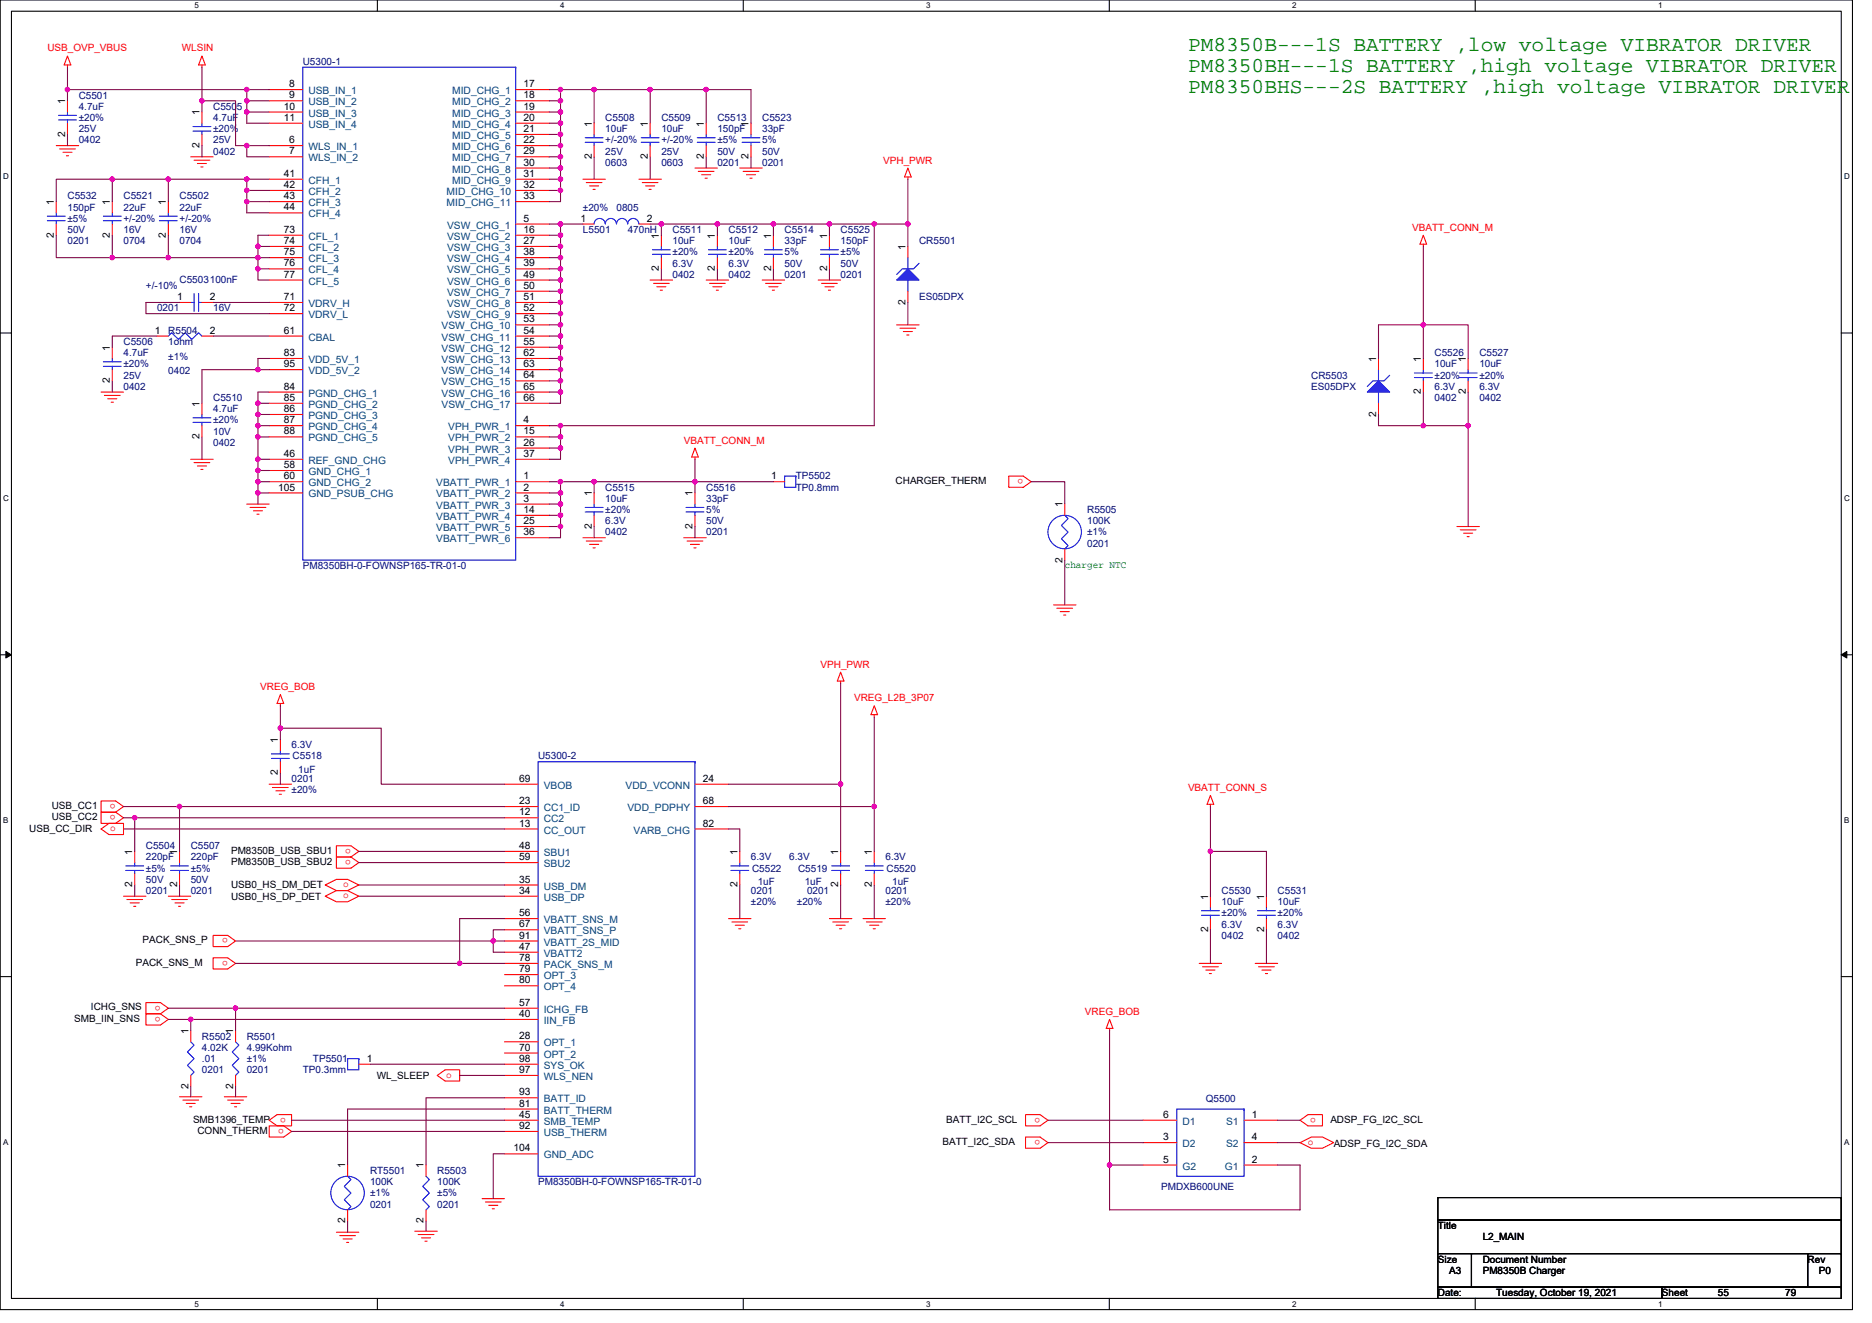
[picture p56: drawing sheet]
<svg xmlns="http://www.w3.org/2000/svg" width="297mm" height="210mm" viewBox="0 0 297 210" stroke-linecap="round" stroke-linejoin="round" font-family="sans-serif">
<defs><g id="words">
<g font-size="3.4" fill="#008000">
<text x="188.5" y="8">PM8350B---1S BATTERY ,low voltage VIBRATOR DRIVER</text>
<text x="188.5" y="11.4">PM8350BH---1S BATTERY ,high voltage VIBRATOR DRIVER</text>
<text x="188.5" y="14.8">PM8350BHS---2S BATTERY ,high voltage VIBRATOR DRIVER</text>
</g>
<g font-size="1.6" fill="#f00">
<text x="7.5" y="8.2">USB_OVP_VBUS</text>
<text x="28.8" y="8.2">WLSIN</text>
<text x="140.1" y="26">VPH_PWR</text>
<text x="224.1" y="36.6">VBATT_CONN_M</text>
<text x="108.5" y="70.4">VBATT_CONN_M</text>
<text x="162.4" y="76" transform="rotate(180 162.4 76)">o</text>
<text x="130.2" y="106">VPH_PWR</text>
<text x="41.3" y="109.5">VREG_BOB</text>
<text x="135.5" y="111.3">VREG_L2B_3P07</text>
<text x="188.5" y="125.5">VBATT_CONN_S</text>
<text x="17.5" y="131.9">o</text>
<text x="18.3" y="127.6" transform="rotate(180 18.3 127.6)">o</text>
<text x="18.3" y="129.4" transform="rotate(180 18.3 129.4)">o</text>
<text x="55.7" y="134.7" transform="rotate(180 55.7 134.7)">o</text>
<text x="55.7" y="136.5" transform="rotate(180 55.7 136.5)">o</text>
<text x="54.4" y="142.6">o</text>
<text x="54.4" y="140.8">o</text>
<text x="36.1" y="148.9" transform="rotate(180 36.1 148.9)">o</text>
<text x="36.1" y="152.5" transform="rotate(180 36.1 152.5)">o</text>
<text x="25.5" y="159.6" transform="rotate(180 25.5 159.6)">o</text>
<text x="25.5" y="161.4" transform="rotate(180 25.5 161.4)">o</text>
<text x="172.1" y="161.1">VREG_BOB</text>
<text x="70.8" y="171">o</text>
<text x="45" y="179.2" transform="rotate(180 45 179.2)">o</text>
<text x="45.4" y="177.4" transform="rotate(180 45.4 177.4)">o</text>
<text x="165" y="177.4" transform="rotate(180 165 177.4)">o</text>
<text x="208.8" y="177.4" transform="rotate(180 208.8 177.4)">o</text>
<text x="165" y="180.9" transform="rotate(180 165 180.9)">o</text>
<text x="207.5" y="181.7">o</text>
</g>
<g font-size="1.6" fill="#000080">
<text x="48" y="10.3">U5300-1</text>
<text x="12.5" y="15.6">C5501</text>
<text x="12.5" y="17.4">4.7uF</text>
<text x="33.8" y="17.4">C5505</text>
<text x="12.5" y="22.8">0402</text>
<text x="12.5" y="21">25V</text>
<text x="12.5" y="19.2">±20%</text>
<text x="33.8" y="19.2">4.7uF</text>
<text x="33.8" y="22.8">25V</text>
<text x="33.8" y="21">±20%</text>
<text x="96.1" y="19.2">C5508</text>
<text x="96.1" y="21">10uF</text>
<text x="96.1" y="22.8">+/-20%</text>
<text x="104.9" y="19.2">C5509</text>
<text x="104.9" y="21">10uF</text>
<text x="104.9" y="22.8">+/-20%</text>
<text x="113.8" y="19.2">C5513</text>
<text x="113.8" y="21">150pF</text>
<text x="113.8" y="22.8">±5%</text>
<text x="120.9" y="19.2">C5523</text>
<text x="120.9" y="21">33pF</text>
<text x="120.9" y="22.8">5%</text>
<text x="33.8" y="24.5">0402</text>
<text x="96.1" y="26.3">0603</text>
<text x="96.1" y="24.5">25V</text>
<text x="104.9" y="26.3">0603</text>
<text x="104.9" y="24.5">25V</text>
<text x="113.8" y="26.3">0201</text>
<text x="113.8" y="24.5">50V</text>
<text x="120.9" y="26.3">0201</text>
<text x="120.9" y="24.5">50V</text>
<text x="10.7" y="31.6">C5532</text>
<text x="10.7" y="33.4">150pF</text>
<text x="10.7" y="35.2">±5%</text>
<text x="19.6" y="31.6">C5521</text>
<text x="19.6" y="33.4">22uF</text>
<text x="19.6" y="35.2">+/-20%</text>
<text x="28.5" y="31.6">C5502</text>
<text x="28.5" y="33.4">22uF</text>
<text x="28.5" y="35.2">+/-20%</text>
<text x="92.5" y="33.4">±20%</text>
<text x="97.8" y="33.4">0805</text>
<text x="10.7" y="38.8">0201</text>
<text x="10.7" y="37">50V</text>
<text x="19.6" y="38.8">0704</text>
<text x="19.6" y="37">16V</text>
<text x="28.5" y="38.8">0704</text>
<text x="28.5" y="37">16V</text>
<text x="92.5" y="37">L5501</text>
<text x="99.6" y="37">470nH</text>
<text x="106.7" y="37">C5511</text>
<text x="106.7" y="38.8">10uF</text>
<text x="106.7" y="40.5">±20%</text>
<text x="115.6" y="37">C5512</text>
<text x="115.6" y="38.8">10uF</text>
<text x="115.6" y="40.5">±20%</text>
<text x="124.5" y="37">C5514</text>
<text x="124.5" y="38.8">33pF</text>
<text x="124.5" y="40.5">5%</text>
<text x="133.4" y="37">C5525</text>
<text x="133.4" y="38.8">150pF</text>
<text x="133.4" y="40.5">±5%</text>
<text x="145.8" y="38.8">CR5501</text>
<text x="23.2" y="45.9">+/-10%</text>
<text x="28.5" y="45">C5503100nF</text>
<text x="106.7" y="44.1">0402</text>
<text x="106.7" y="42.3">6.3V</text>
<text x="115.6" y="44.1">0402</text>
<text x="115.6" y="42.3">6.3V</text>
<text x="124.5" y="44.1">0201</text>
<text x="124.5" y="42.3">50V</text>
<text x="133.4" y="44.1">0201</text>
<text x="133.4" y="42.3">50V</text>
<text x="145.8" y="47.6">ES05DPX</text>
<text x="24.9" y="49.4">0201</text>
<text x="26.7" y="53">R5504</text>
<text x="33.8" y="49.4">16V</text>
<text x="19.6" y="54.8">C5506</text>
<text x="19.6" y="56.5">4.7uF</text>
<text x="19.6" y="58.3">±20%</text>
<text x="26.7" y="54.8">1ohm</text>
<text x="26.7" y="57.1">±1%</text>
<text x="26.7" y="59.4">0402</text>
<text x="227.6" y="56.5">C5526</text>
<text x="227.6" y="58.3">10uF</text>
<text x="234.7" y="56.5">C5527</text>
<text x="234.7" y="58.3">10uF</text>
<text x="19.6" y="61.9">0402</text>
<text x="19.6" y="60.1">25V</text>
<text x="33.8" y="63.6">C5510</text>
<text x="33.8" y="65.4">4.7uF</text>
<text x="208.1" y="60.1">CR5503</text>
<text x="208.1" y="61.9">ES05DPX</text>
<text x="227.6" y="63.6">0402</text>
<text x="227.6" y="61.9">6.3V</text>
<text x="227.6" y="60.1">±20%</text>
<text x="234.7" y="63.6">0402</text>
<text x="234.7" y="61.9">6.3V</text>
<text x="234.7" y="60.1">±20%</text>
<text x="33.8" y="70.8">0402</text>
<text x="33.8" y="69">10V</text>
<text x="33.8" y="67.2">±20%</text>
<text x="96.1" y="77.9">C5515</text>
<text x="112.1" y="77.9">C5516</text>
<text x="126.3" y="76.1">TP5502</text>
<text x="126.3" y="77.9">TP0.8mm</text>
<text x="96.1" y="79.6">10uF</text>
<text x="96.1" y="83.2">6.3V</text>
<text x="96.1" y="81.4">±20%</text>
<text x="112.1" y="79.6">33pF</text>
<text x="112.1" y="83.2">50V</text>
<text x="112.1" y="81.4">5%</text>
<text x="172.5" y="81.4">R5505</text>
<text x="172.5" y="83.2">100K</text>
<text x="96.1" y="85">0402</text>
<text x="112.1" y="85">0201</text>
<text x="172.5" y="85">±1%</text>
<text x="172.5" y="86.8">0201</text>
<text x="48" y="90.3">PM8350BH-0-FOWNSP165-TR-01-0</text>
<text x="46.3" y="118.8">6.3V</text>
<text x="46.3" y="124.1">0201</text>
<text x="46.3" y="125.9">±20%</text>
<text x="46.4" y="120.5">C5518</text>
<text x="47.3" y="122.7">1uF</text>
<text x="85.4" y="120.5">U5300-2</text>
<text x="23.2" y="134.8">C5504</text>
<text x="23.2" y="136.5">220pF</text>
<text x="30.3" y="134.8">C5507</text>
<text x="30.3" y="136.5">220pF</text>
<text x="119.2" y="136.5">6.3V</text>
<text x="125.2" y="136.5">6.3V</text>
<text x="140.5" y="136.5">6.3V</text>
<text x="23.2" y="141.9">0201</text>
<text x="23.2" y="140.1">50V</text>
<text x="23.2" y="138.3">±5%</text>
<text x="30.3" y="141.9">0201</text>
<text x="30.3" y="140.1">50V</text>
<text x="30.3" y="138.3">±5%</text>
<text x="119.2" y="141.9">0201</text>
<text x="119.2" y="143.7">±20%</text>
<text x="119.3" y="138.3">C5522</text>
<text x="120.2" y="140.5">1uF</text>
<text x="126.4" y="143.7">±20%</text>
<text x="126.6" y="138.3">C5519</text>
<text x="127.7" y="140.5">1uF</text>
<text x="128.1" y="141.9">0201</text>
<text x="140.5" y="141.9">0201</text>
<text x="140.5" y="143.7">±20%</text>
<text x="140.7" y="138.3">C5520</text>
<text x="141.6" y="140.5">1uF</text>
<text x="193.8" y="141.9">C5530</text>
<text x="193.8" y="143.7">10uF</text>
<text x="202.7" y="141.9">C5531</text>
<text x="202.7" y="143.7">10uF</text>
<text x="193.8" y="149">0402</text>
<text x="193.8" y="147.2">6.3V</text>
<text x="193.8" y="145.4">±20%</text>
<text x="202.7" y="149">0402</text>
<text x="202.7" y="147.2">6.3V</text>
<text x="202.7" y="145.4">±20%</text>
<text x="32" y="165">R5502</text>
<text x="32" y="166.8">4.02K</text>
<text x="39.2" y="165">R5501</text>
<text x="39.2" y="166.8">4.99Kohm</text>
<text x="32" y="168.5">.01</text>
<text x="32" y="170.3">0201</text>
<text x="39.2" y="168.5">±1%</text>
<text x="39.2" y="170.3">0201</text>
<text x="48" y="170.3">TP0.3mm</text>
<text x="49.7" y="168.5">TP5501</text>
<text x="191.3" y="174.9">Q5500</text>
<text x="58.7" y="186.3">RT5501</text>
<text x="58.7" y="188.1">100K</text>
<text x="58.7" y="189.9">±1%</text>
<text x="58.7" y="191.7">0201</text>
<text x="69.4" y="186.3">R5503</text>
<text x="69.4" y="188.1">100K</text>
<text x="69.4" y="189.9">±5%</text>
<text x="69.4" y="191.7">0201</text>
<text x="85.4" y="188.1">PM8350BH-0-FOWNSP165-TR-01-0</text>
<text x="184.2" y="188.8">PMDXB600UNE</text>
</g>
<g font-size="1.6">
<text x="10.3" y="16.5" transform="rotate(-90 10.3 16.5)">1</text>
<text x="45" y="17.4">10</text>
<text x="45.9" y="13.8">8</text>
<text x="45.9" y="15.6">9</text>
<text x="83.1" y="13.8">17</text>
<text x="83.1" y="15.6">18</text>
<text x="83.1" y="17.4">19</text>
<text x="10.3" y="21.7" transform="rotate(-90 10.3 21.7)">2</text>
<text x="31.7" y="23.5" transform="rotate(-90 31.7 23.5)">2</text>
<text x="31.7" y="18.3" transform="rotate(-90 31.7 18.3)">1</text>
<text x="45" y="19.2">11</text>
<text x="45.9" y="22.7">6</text>
<text x="83.1" y="19.2">20</text>
<text x="83.1" y="21">21</text>
<text x="83.1" y="22.7">22</text>
<text x="93.9" y="20.1" transform="rotate(-90 93.9 20.1)">1</text>
<text x="102.8" y="20.1" transform="rotate(-90 102.8 20.1)">1</text>
<text x="111.7" y="20.1" transform="rotate(-90 111.7 20.1)">1</text>
<text x="118.8" y="20.1" transform="rotate(-90 118.8 20.1)">1</text>
<text x="45" y="28.1">41</text>
<text x="45" y="29.8">42</text>
<text x="45.9" y="24.5">7</text>
<text x="83.1" y="24.5">29</text>
<text x="83.1" y="26.3">30</text>
<text x="83.1" y="28.1">31</text>
<text x="83.1" y="29.8">32</text>
<text x="93.9" y="25.3" transform="rotate(-90 93.9 25.3)">2</text>
<text x="102.8" y="25.3" transform="rotate(-90 102.8 25.3)">2</text>
<text x="111.7" y="25.3" transform="rotate(-90 111.7 25.3)">2</text>
<text x="118.8" y="25.3" transform="rotate(-90 118.8 25.3)">2</text>
<text x="8.5" y="32.5" transform="rotate(-90 8.5 32.5)">1</text>
<text x="17.4" y="32.5" transform="rotate(-90 17.4 32.5)">1</text>
<text x="26.3" y="32.5" transform="rotate(-90 26.3 32.5)">1</text>
<text x="45" y="31.6">43</text>
<text x="45" y="33.4">44</text>
<text x="83.1" y="31.6">33</text>
<text x="83.1" y="35.2">5</text>
<text x="92.1" y="35.2">1</text>
<text x="102.6" y="35.2">2</text>
<text x="8.5" y="37.7" transform="rotate(-90 8.5 37.7)">2</text>
<text x="17.4" y="37.7" transform="rotate(-90 17.4 37.7)">2</text>
<text x="26.3" y="37.7" transform="rotate(-90 26.3 37.7)">2</text>
<text x="45" y="37">73</text>
<text x="45" y="38.7">74</text>
<text x="45" y="40.5">75</text>
<text x="83.1" y="37">16</text>
<text x="83.1" y="38.7">27</text>
<text x="83.1" y="40.5">38</text>
<text x="104.6" y="37.9" transform="rotate(-90 104.6 37.9)">1</text>
<text x="113.4" y="37.9" transform="rotate(-90 113.4 37.9)">1</text>
<text x="122.3" y="37.9" transform="rotate(-90 122.3 37.9)">1</text>
<text x="131.2" y="37.9" transform="rotate(-90 131.2 37.9)">1</text>
<text x="143.7" y="39.6" transform="rotate(-90 143.7 39.6)">1</text>
<text x="28.1" y="47.6">1</text>
<text x="33.3" y="47.6">2</text>
<text x="45" y="42.3">76</text>
<text x="45" y="44.1">77</text>
<text x="45" y="47.6">71</text>
<text x="83.1" y="42.3">39</text>
<text x="83.1" y="44.1">49</text>
<text x="83.1" y="45.8">50</text>
<text x="83.1" y="47.6">51</text>
<text x="104.6" y="43.1" transform="rotate(-90 104.6 43.1)">2</text>
<text x="113.4" y="43.1" transform="rotate(-90 113.4 43.1)">2</text>
<text x="122.3" y="43.1" transform="rotate(-90 122.3 43.1)">2</text>
<text x="131.2" y="43.1" transform="rotate(-90 131.2 43.1)">2</text>
<text x="24.6" y="53">1</text>
<text x="33.3" y="53">2</text>
<text x="45" y="49.4">72</text>
<text x="45" y="53">61</text>
<text x="83.1" y="49.4">52</text>
<text x="83.1" y="51.2">53</text>
<text x="83.1" y="53">54</text>
<text x="143.7" y="48.4" transform="rotate(-90 143.7 48.4)">2</text>
<text x="17.4" y="55.6" transform="rotate(-90 17.4 55.6)">1</text>
<text x="45" y="56.5">83</text>
<text x="45" y="58.3">95</text>
<text x="83.1" y="54.7">55</text>
<text x="83.1" y="56.5">62</text>
<text x="83.1" y="58.3">63</text>
<text x="218.4" y="57.4" transform="rotate(-90 218.4 57.4)">1</text>
<text x="225.5" y="57.4" transform="rotate(-90 225.5 57.4)">1</text>
<text x="232.6" y="57.4" transform="rotate(-90 232.6 57.4)">1</text>
<text x="17.4" y="60.8" transform="rotate(-90 17.4 60.8)">2</text>
<text x="31.7" y="64.5" transform="rotate(-90 31.7 64.5)">1</text>
<text x="45" y="61.8">84</text>
<text x="45" y="63.6">85</text>
<text x="45" y="65.4">86</text>
<text x="83.1" y="60.1">64</text>
<text x="83.1" y="61.8">65</text>
<text x="83.1" y="63.6">66</text>
<text x="225.5" y="62.6" transform="rotate(-90 225.5 62.6)">2</text>
<text x="232.6" y="62.6" transform="rotate(-90 232.6 62.6)">2</text>
<text x="31.7" y="69.7" transform="rotate(-90 31.7 69.7)">2</text>
<text x="45" y="67.2">87</text>
<text x="45" y="69">88</text>
<text x="83.1" y="67.2">4</text>
<text x="83.1" y="69">15</text>
<text x="83.1" y="70.7">26</text>
<text x="218.4" y="66.2" transform="rotate(-90 218.4 66.2)">2</text>
<text x="44.1" y="77.9">105</text>
<text x="45" y="72.5">46</text>
<text x="45" y="74.3">58</text>
<text x="45" y="76.1">60</text>
<text x="83.1" y="72.5">37</text>
<text x="83.1" y="76.1">1</text>
<text x="83.1" y="77.9">2</text>
<text x="122.4" y="76.1">1</text>
<text x="142.1" y="76.8">CHARGER_THERM</text>
<text x="83.1" y="79.6">3</text>
<text x="83.1" y="81.4">14</text>
<text x="83.1" y="83.2">25</text>
<text x="93.9" y="83.9" transform="rotate(-90 93.9 83.9)">2</text>
<text x="93.9" y="78.8" transform="rotate(-90 93.9 78.8)">1</text>
<text x="109.9" y="83.9" transform="rotate(-90 109.9 83.9)">2</text>
<text x="109.9" y="78.8" transform="rotate(-90 109.9 78.8)">1</text>
<text x="168.6" y="80.5" transform="rotate(-90 168.6 80.5)">1</text>
<text x="83.1" y="85">36</text>
<text x="168.6" y="89.3" transform="rotate(-90 168.6 89.3)">2</text>
<text x="44.1" y="117.9" transform="rotate(-90 44.1 117.9)">1</text>
<text x="44.1" y="123.1" transform="rotate(-90 44.1 123.1)">2</text>
<text x="82.4" y="124.1">69</text>
<text x="111.5" y="124.1">24</text>
<text x="8.2" y="128.4">USB_CC1</text>
<text x="8.2" y="130.2">USB_CC2</text>
<text x="82.4" y="127.6">23</text>
<text x="82.4" y="129.4">12</text>
<text x="82.4" y="131.2">13</text>
<text x="111.5" y="127.6">68</text>
<text x="111.5" y="131.2">82</text>
<text x="4.7" y="132.1">USB_CC_DIR</text>
<text x="21" y="135.7" transform="rotate(-90 21 135.7)">1</text>
<text x="28.1" y="135.7" transform="rotate(-90 28.1 135.7)">1</text>
<text x="36.7" y="135.5">PM8350B_USB_SBU1</text>
<text x="36.7" y="137.3">PM8350B_USB_SBU2</text>
<text x="82.4" y="134.7">48</text>
<text x="82.4" y="136.5">59</text>
<text x="117" y="135.7" transform="rotate(-90 117 135.7)">1</text>
<text x="133" y="135.7" transform="rotate(-90 133 135.7)">1</text>
<text x="138.3" y="135.7" transform="rotate(-90 138.3 135.7)">1</text>
<text x="21" y="140.8" transform="rotate(-90 21 140.8)">2</text>
<text x="28.1" y="140.8" transform="rotate(-90 28.1 140.8)">2</text>
<text x="36.7" y="142.8">USB0_HS_DP_DET</text>
<text x="36.7" y="141">USB0_HS_DM_DET</text>
<text x="82.4" y="140.1">35</text>
<text x="82.4" y="141.9">34</text>
<text x="117" y="140.8" transform="rotate(-90 117 140.8)">2</text>
<text x="133" y="140.8" transform="rotate(-90 133 140.8)">2</text>
<text x="138.3" y="140.8" transform="rotate(-90 138.3 140.8)">2</text>
<text x="191.7" y="142.8" transform="rotate(-90 191.7 142.8)">1</text>
<text x="200.6" y="142.8" transform="rotate(-90 200.6 142.8)">1</text>
<text x="22.6" y="149.7">PACK_SNS_P</text>
<text x="82.4" y="145.4">56</text>
<text x="82.4" y="147.2">67</text>
<text x="82.4" y="149">91</text>
<text x="191.7" y="148" transform="rotate(-90 191.7 148)">2</text>
<text x="200.6" y="148" transform="rotate(-90 200.6 148)">2</text>
<text x="21.5" y="153.3">PACK_SNS_M</text>
<text x="82.4" y="150.7">47</text>
<text x="82.4" y="152.5">78</text>
<text x="82.4" y="154.3">79</text>
<text x="14.4" y="160.4">ICHG_SNS</text>
<text x="82.4" y="156.1">80</text>
<text x="82.4" y="159.6">57</text>
<text x="82.4" y="161.4">40</text>
<text x="11.8" y="162.2">SMB_IIN_SNS</text>
<text x="29.9" y="164.1" transform="rotate(-90 29.9 164.1)">1</text>
<text x="37" y="164.1" transform="rotate(-90 37 164.1)">1</text>
<text x="82.4" y="165">28</text>
<text x="82.4" y="166.8">70</text>
<text x="29.9" y="172.8" transform="rotate(-90 29.9 172.8)">2</text>
<text x="37" y="172.8" transform="rotate(-90 37 172.8)">2</text>
<text x="58.2" y="168.5">1</text>
<text x="59.8" y="171.2">WL_SLEEP</text>
<text x="82.4" y="168.5">98</text>
<text x="82.4" y="170.3">97</text>
<text x="82.4" y="173.9">93</text>
<text x="30.6" y="178.2">SMB1396_TEMP</text>
<text x="31.3" y="179.9">CONN_THERM</text>
<text x="82.4" y="175.6">81</text>
<text x="82.4" y="177.4">45</text>
<text x="82.4" y="179.2">92</text>
<text x="150.1" y="178.2">BATT_I2C_SCL</text>
<text x="184.6" y="177.4">6</text>
<text x="198.6" y="177.4">1</text>
<text x="211.1" y="178.2">ADSP_FG_I2C_SCL</text>
<text x="54.8" y="185.4" transform="rotate(-90 54.8 185.4)">1</text>
<text x="67.2" y="185.4" transform="rotate(-90 67.2 185.4)">1</text>
<text x="81.5" y="182.8">104</text>
<text x="149.6" y="181.7">BATT_I2C_SDA</text>
<text x="184.6" y="181">3</text>
<text x="184.6" y="184.5">5</text>
<text x="198.6" y="184.5">2</text>
<text x="198.6" y="181">4</text>
<text x="211.6" y="182.1">ADSP_FG_I2C_SDA</text>
<text x="54.8" y="194.2" transform="rotate(-90 54.8 194.2)">2</text>
<text x="67.2" y="194.2" transform="rotate(-90 67.2 194.2)">2</text>
<text x="228.2" y="195.1">Title</text>
<text x="235.3" y="196.8">L2_MAIN</text>
<text x="228.2" y="200.4">Size</text>
<text x="229.9" y="202.2">A3</text>
<text x="235.3" y="200.4">Document Number</text>
<text x="235.3" y="202.2">PM8350B Charger</text>
<text x="286.8" y="200.4">Rev</text>
<text x="288.6" y="202.2">P0</text>
<text x="228.2" y="205.7">Date:</text>
<text x="237.4" y="205.7">Tuesday, October 19, 2021</text>
<text x="263.7" y="205.7">Sheet</text>
<text x="272.6" y="205.7">55</text>
<text x="283.3" y="205.7">79</text>
</g>
<g font-size="1.6" fill="#004080">
<text x="48.9" y="14.9">USB_IN_1</text>
<text x="48.9" y="16.7">USB_IN_2</text>
<text x="71.8" y="14.9">MID_CHG_1</text>
<text x="71.8" y="16.7">MID_CHG_2</text>
<text x="48.9" y="18.5">USB_IN_3</text>
<text x="48.9" y="20.3">USB_IN_4</text>
<text x="48.9" y="23.8">WLS_IN_1</text>
<text x="71.8" y="18.5">MID_CHG_3</text>
<text x="71.8" y="20.3">MID_CHG_4</text>
<text x="71.8" y="22.1">MID_CHG_5</text>
<text x="71.8" y="23.8">MID_CHG_6</text>
<text x="48.9" y="25.6">WLS_IN_2</text>
<text x="48.9" y="29.2">CFH_1</text>
<text x="71.8" y="25.6">MID_CHG_7</text>
<text x="71.8" y="27.4">MID_CHG_8</text>
<text x="71.8" y="29.2">MID_CHG_9</text>
<text x="48.9" y="30.9">CFH_2</text>
<text x="48.9" y="32.7">CFH_3</text>
<text x="48.9" y="34.5">CFH_4</text>
<text x="70.9" y="30.9">MID_CHG_10</text>
<text x="70.9" y="32.7">MID_CHG_11</text>
<text x="48.9" y="38.1">CFL_1</text>
<text x="48.9" y="39.8">CFL_2</text>
<text x="48.9" y="41.6">CFL_3</text>
<text x="70.9" y="36.3">VSW_CHG_1</text>
<text x="70.9" y="38.1">VSW_CHG_2</text>
<text x="70.9" y="39.8">VSW_CHG_3</text>
<text x="70.9" y="41.6">VSW_CHG_4</text>
<text x="48.9" y="43.4">CFL_4</text>
<text x="48.9" y="45.2">CFL_5</text>
<text x="70.9" y="43.4">VSW_CHG_5</text>
<text x="70.9" y="45.2">VSW_CHG_6</text>
<text x="70.9" y="46.9">VSW_CHG_7</text>
<text x="48.9" y="48.7">VDRV_H</text>
<text x="48.9" y="50.5">VDRV_L</text>
<text x="70.1" y="52.3">VSW_CHG_10</text>
<text x="70.9" y="48.7">VSW_CHG_8</text>
<text x="70.9" y="50.5">VSW_CHG_9</text>
<text x="48.9" y="54.1">CBAL</text>
<text x="48.9" y="57.6">VDD_5V_1</text>
<text x="48.9" y="59.4">VDD_5V_2</text>
<text x="70.1" y="54.1">VSW_CHG_11</text>
<text x="70.1" y="55.8">VSW_CHG_12</text>
<text x="70.1" y="57.6">VSW_CHG_13</text>
<text x="70.1" y="59.4">VSW_CHG_14</text>
<text x="48.9" y="63">PGND_CHG_1</text>
<text x="48.9" y="64.7">PGND_CHG_2</text>
<text x="70.1" y="61.2">VSW_CHG_15</text>
<text x="70.1" y="63">VSW_CHG_16</text>
<text x="70.1" y="64.7">VSW_CHG_17</text>
<text x="48.9" y="66.5">PGND_CHG_3</text>
<text x="48.9" y="68.3">PGND_CHG_4</text>
<text x="48.9" y="70.1">PGND_CHG_5</text>
<text x="71.1" y="68.3">VPH_PWR_1</text>
<text x="71.1" y="70.1">VPH_PWR_2</text>
<text x="71.1" y="71.8">VPH_PWR_3</text>
<text x="48.9" y="73.6">REF_GND_CHG</text>
<text x="48.9" y="75.4">GND_CHG_1</text>
<text x="48.9" y="77.2">GND_CHG_2</text>
<text x="69.2" y="77.2">VBATT_PWR_1</text>
<text x="71.1" y="73.6">VPH_PWR_4</text>
<text x="48.9" y="79">GND_PSUB_CHG</text>
<text x="69.2" y="79">VBATT_PWR_2</text>
<text x="69.2" y="80.7">VBATT_PWR_3</text>
<text x="69.2" y="82.5">VBATT_PWR_4</text>
<text x="69.2" y="84.3">VBATT_PWR_5</text>
<text x="69.2" y="86.1">VBATT_PWR_6</text>
<text x="86.3" y="125.2">VBOB</text>
<text x="99.3" y="125.2">VDD_VCONN</text>
<text x="86.3" y="128.7">CC1_ID</text>
<text x="86.3" y="130.5">CC2</text>
<text x="99.6" y="128.7">VDD_PDPHY</text>
<text x="86.3" y="132.3">CC_OUT</text>
<text x="86.3" y="135.8">SBU1</text>
<text x="86.3" y="137.6">SBU2</text>
<text x="100.5" y="132.3">VARB_CHG</text>
<text x="86.3" y="141.2">USB_DM</text>
<text x="86.3" y="143">USB_DP</text>
<text x="86.3" y="146.5">VBATT_SNS_M</text>
<text x="86.3" y="148.3">VBATT_SNS_P</text>
<text x="86.3" y="150.1">VBATT_2S_MID</text>
<text x="86.3" y="151.9">VBATT2</text>
<text x="86.3" y="153.6">PACK_SNS_M</text>
<text x="86.3" y="155.4">OPT_3</text>
<text x="86.3" y="157.2">OPT_4</text>
<text x="86.3" y="160.7">ICHG_FB</text>
<text x="86.3" y="162.5">IIN_FB</text>
<text x="86.3" y="166.1">OPT_1</text>
<text x="86.3" y="167.9">OPT_2</text>
<text x="86.3" y="169.6">SYS_OK</text>
<text x="86.3" y="171.4">WLS_NEN</text>
<text x="86.3" y="175">BATT_ID</text>
<text x="86.3" y="176.7">BATT_THERM</text>
<text x="86.3" y="178.5">SMB_TEMP</text>
<text x="187.6" y="178.5">D1</text>
<text x="194.5" y="178.5">S1</text>
<text x="86.3" y="180.3">USB_THERM</text>
<text x="86.3" y="183.9">GND_ADC</text>
<text x="187.6" y="182.1">D2</text>
<text x="187.6" y="185.6">G2</text>
<text x="194.4" y="185.6">G1</text>
<text x="194.5" y="182.1">S2</text>
</g>
<text font-size="1.6" fill="#008000" x="168.9" y="90.1">charger NTC</text>
<g font-size="1.3">
<text x="30.8" y="1.3">5</text>
<text x="88.9" y="1.3">4</text>
<text x="147" y="1.3">3</text>
<text x="205" y="1.3">2</text>
<text x="263.1" y="1.3">1</text>
<text x=".5" y="28.4">D</text>
<text x="292.6" y="28.4">D</text>
<text x=".5" y="79.5">C</text>
<text x="292.6" y="79.5">C</text>
<text x=".5" y="130.6">B</text>
<text x="292.6" y="130.6">B</text>
<text x=".5" y="181.7">A</text>
<text x="292.6" y="181.7">A</text>
<text x="30.8" y="207.4">5</text>
<text x="88.9" y="207.4">4</text>
<text x="147" y="207.4">3</text>
<text x="205" y="207.4">2</text>
<text x="263.1" y="207.4">1</text>
</g>
</g></defs>
<path d="M0 0h293.9v207.9h-293.9zM1.8 1.8h290.4v204.3h-290.4z" fill="none" stroke="#000" stroke-width=".17"/>
<g fill="#fff">
<path d="M30.8 .2h.7v1.4h-.7z"/>
<path d="M30.8 206.3h.7v1.4h-.7z"/>
</g>
<path d="M59.9 0v1.8M59.9 206.1v1.8" fill="none" stroke="#000" stroke-width=".17"/>
<g fill="#fff">
<path d="M88.9 .2h.7v1.4h-.7z"/>
<path d="M88.9 206.3h.7v1.4h-.7z"/>
</g>
<path d="M117.9 0v1.8M117.9 206.1v1.8" fill="none" stroke="#000" stroke-width=".17"/>
<g fill="#fff">
<path d="M147 .2h.7v1.4h-.7z"/>
<path d="M147 206.3h.7v1.4h-.7z"/>
</g>
<path d="M176 0v1.8M176 206.1v1.8" fill="none" stroke="#000" stroke-width=".17"/>
<g fill="#fff">
<path d="M205 .2h.7v1.4h-.7z"/>
<path d="M205 206.3h.7v1.4h-.7z"/>
</g>
<path d="M234.1 0v1.8M234.1 206.1v1.8" fill="none" stroke="#000" stroke-width=".17"/>
<g fill="#fff">
<path d="M263.1 .2h.7v1.4h-.7z"/>
<path d="M263.1 206.3h.7v1.4h-.7z"/>
<path d="M.5 27.3h.9v1.4h-.9z"/>
<path d="M292.6 27.3h.9v1.4h-.9z"/>
<path d="M.5 78.4h.9v1.4h-.9z"/>
<path d="M292.6 78.4h.9v1.4h-.9z"/>
</g>
<path d="M0 52.9h1.8M292.2 52.9h1.7" fill="none" stroke="#000" stroke-width=".17"/>
<g fill="#fff">
<path d="M.5 129.5h.8v1.4h-.8z"/>
<path d="M292.6 129.5h.9v1.4h-.9z"/>
</g>
<path d="M0 103.9h1.8M292.2 103.9h1.7" fill="none" stroke="#000" stroke-width=".17"/>
<path d="M.9 103.4l.9 .5-.9 .5zM292.2 103.9l.8-.5v1z" fill="#000" stroke="#000" stroke-width=".16"/>
<g fill="#fff">
<path d="M.5 180.5h.8v1.4h-.8z"/>
<path d="M292.6 180.5h.9v1.4h-.9z"/>
</g>
<g fill="none" stroke="#000" stroke-width=".17">
<path d="M0 155h1.8M292.2 155h1.7M228.2 190.1h64v3.5h-64zM228.2 193.6h64v5.4h-64zM228.2 199h5.3v5.3h-5.3zM233.5 199h.1M233.5 199h53.3v5.3h-53.3zM286.8 199h.1M286.8 199h5.4v5.3h-5.4zM292.2 190.1h.1M292.2 193.6h.1M292.2 199h.1"/>
<path d="M228.2 204.3h35.5v1.8h-35.5zM263.7 204.3h.1M263.7 204.3h28.5v1.8h-28.5zM292.2 204.3h.1"/>
</g>
<g fill="none" stroke="#f00" stroke-width=".17">
<path d="M10.7 8.9l.5 1.4h-1zM10.7 10.3v.4M10.7 16v1.8M10.7 19.6v1.7M32 8.9l.6 1.4h-1.1zM32 10.3v.4M32 17.8v1.8M42.7 14.2h5.3M42.7 16h5.3M42.7 17.8h5.3M42.7 19.6h5.3M81.8 14.2h5.4"/>
<path d="M81.8 16h5.4M81.8 17.8h5.4M81.8 19.6h5.4M94.3 19.6v1.7M103.2 19.6v1.7M112.1 19.6v1.7M119.2 19.6v1.7M8.9 23.1h3.6M8.9 32v1.8M8.9 35.6v1.7M9.5 23.6h2.5M10 24.2h1.4"/>
<path d="M10.5 24.7h.4M17.8 32v1.8M17.8 35.6v1.7M26.7 32v1.8M26.7 35.6v1.7M30.3 24.9h3.5M30.8 25.4h2.5M31.3 26h1.5M31.9 26.5h.3M32 21.3v1.8M42.7 23.1h5.3M42.7 24.9h5.3"/>
<path d="M42.7 28.4h5.3M42.7 30.2h5.3M42.7 32h5.3M42.7 33.8h5.3M42.7 37.3h5.3M42.7 39.1h5.3M81.8 21.3h5.4M81.8 23.1h5.4M81.8 24.9h5.4M81.8 26.7h5.4M81.8 28.4h5.4M81.8 30.2h5.4"/>
<path d="M81.8 32h5.4M81.8 35.6h5.4M81.8 37.3h5.4M81.8 39.1h5.4M92.5 35.6h1.8M92.5 28.4h3.6M93 29h2.5M93.6 29.5h1.4M94.1 30.1h.3M94.3 23.1v1.8M101.4 35.6h1.8M101.4 28.4h3.5"/>
<path d="M101.9 29h2.5M102.4 29.5h1.5M103 30.1h.3M103.2 23.1v1.8M104.9 37.3v1.8M110.3 26.7h3.5M110.8 27.2h2.5M111.3 27.7h1.5M111.9 28.3h.3M112.1 23.1v1.8M113.8 37.3v1.8M117.4 26.7h3.5"/>
<path d="M117.9 27.2h2.5M118.4 27.7h1.5M119 28.3h.3M119.2 23.1v1.8M122.7 37.3v1.8M131.6 37.3v1.8M144.1 26.7l.5 1.4h-1.1zM144.1 28.1v.3M144.1 39.1v1.8M225.8 37.3l.6 1.5h-1.1zM225.8 38.8v.3M17.8 55.1v1.8"/>
<path d="M17.8 58.7v1.8M24.9 53.3h1.8M28.5 48h1.8M32 48h1.8M32 53.3h1.8M42.7 40.9h5.3M42.7 42.7h5.3M42.7 44.4h5.3M42.7 48h5.3M42.7 49.8h5.3M42.7 53.3h5.3M42.7 56.9h5.3"/>
<path d="M42.7 58.7h5.3M81.8 40.9h5.4M81.8 42.7h5.4M81.8 44.4h5.4M81.8 46.2h5.4M81.8 48h5.4M81.8 49.8h5.4M81.8 51.6h5.4M81.8 53.3h5.4M81.8 55.1h5.4M81.8 56.9h5.4M81.8 58.7h5.4"/>
<path d="M103.2 44.4h3.5M103.7 45h2.5M104.2 45.5h1.5M104.8 46.1h.3M104.9 40.9v1.8M112.1 44.4h3.5M112.6 45h2.5M113.1 45.5h1.5M113.7 46.1h.3M113.8 40.9v1.8M120.9 44.4h3.6M121.5 45h2.5"/>
<path d="M122 45.5h1.4M122.6 46.1h.3M122.7 40.9v1.8M129.8 44.4h3.6M130.4 45h2.5M130.9 45.5h1.4M131.4 46.1h.4M131.6 40.9v1.8M142.3 51.6h3.5M142.8 52.1h2.5M143.3 52.6h1.5M143.9 53.2h.3"/>
<path d="M144.1 46.2v1.8M218.7 56.9v1.8M225.8 56.9v1.8M233 56.9v1.8M16 62.2h3.6M16.6 62.8h2.5M17.1 63.3h1.4M17.6 63.8h.4M30.3 72.9h3.5M30.8 73.4h2.5M31.3 74h1.5M31.9 74.5h.3"/>
<path d="M32 64v1.8M32 67.6v1.7M42.7 62.2h5.3M42.7 64h5.3M42.7 65.8h5.3M42.7 67.6h5.3M42.7 69.3h5.3M42.7 72.9h5.3M42.7 74.7h5.3M42.7 76.5h5.3M42.7 78.2h5.3M81.8 60.5h5.4"/>
<path d="M81.8 62.2h5.4M81.8 64h5.4M81.8 67.6h5.4M81.8 69.3h5.4M81.8 71.1h5.4M81.8 72.9h5.4M81.8 76.5h5.4M81.8 78.2h5.4M94.3 78.2v1.8M110.3 71.1l.5 1.4h-1.1zM110.3 72.5v.4M110.3 78.2v1.8"/>
<path d="M122.7 76.5h1.8M160.1 75.6h2.3l1.2 .9-1.2 .8h-2.3zM218.7 64v1.8M225.8 60.5v1.7M233 60.5v1.7M39.2 80h3.5M39.7 80.5h2.5M40.2 81.1h1.5M40.8 81.6h.3M81.8 80h5.4M81.8 81.8h5.4M81.8 83.6h5.4"/>
<path d="M81.8 85.3h5.4M92.5 85.3h3.6M93 85.9h2.5M93.6 86.4h1.4M94.1 87h.3M94.3 81.8v1.8M108.5 85.3h3.6M109 85.9h2.5M109.6 86.4h1.4M110.1 87h.3M110.3 81.8v1.8M167.2 96h3.5"/>
<path d="M167.7 96.5h2.5M168.2 97.1h1.5M168.8 97.6h.3M168.9 80v1.8M168.9 87.1v1.8M231.2 83.6h3.5M231.7 84.1h2.5M232.2 84.6h1.5M232.8 85.2h.3M44.5 110.2l.5 1.5h-1zM44.5 111.7v.3M44.5 117.3v1.8"/>
<path d="M133.4 106.7l.5 1.4h-1zM133.4 108.1v.4M138.7 112l.6 1.4h-1.1zM138.7 113.4v.4M16 131.6l1.3-.9h2.3v1.8h-2.3zM16 127.1h2.3l1.3 .9-1.3 .9h-2.3zM16 128.9h2.3l1.3 .9-1.3 .9h-2.3zM21.4 135.1v1.8M21.4 138.7v1.8M28.5 135.1v1.8M28.5 138.7v1.8M42.7 124.5h3.6"/>
<path d="M43.2 125h2.5M43.8 125.5h1.4M44.3 126.1h.4M44.5 120.9v1.8M53.4 134.2h2.3l1.2 .9-1.2 .9h-2.3zM53.4 136h2.3l1.2 .9-1.2 .9h-2.3zM80 124.5h5.4M80 128h5.4M80 129.8h5.4M80 131.6h5.4M80 135.1h5.4M80 136.9h5.4"/>
<path d="M110.3 124.5h5.3M110.3 128h5.3M110.3 131.6h5.3M117.4 135.1v1.8M117.4 138.7v1.8M133.4 135.1v1.8M133.4 138.7v1.8M138.7 135.1v1.8M138.7 138.7v1.8M192.1 126.2l.5 1.5h-1.1zM192.1 127.7v.3M19.6 142.2h3.6"/>
<path d="M20.1 142.8h2.5M20.7 143.3h1.4M21.2 143.8h.3M23.2 159.1h2.3l1.2 .9-1.2 .9h-2.3zM26.7 142.2h3.6M27.2 142.8h2.5M27.8 143.3h1.4M28.3 143.8h.4M33.8 152h2.3l1.3 .9-1.3 .9h-2.3zM33.8 148.5h2.3l1.3 .9-1.3 .8h-2.3zM51.6 142.2l1.8-.8h1.8l1.7 .8-1.7 .9h-1.8zM51.6 140.5l1.8-.9h1.8l1.7 .9-1.7 .9h-1.8z"/>
<path d="M80 140.5h5.4M80 142.2h5.4M80 145.8h5.4M80 147.6h5.4M80 149.4h5.4M80 151.1h5.4M80 152.9h5.4M80 154.7h5.4M80 156.5h5.4M115.6 145.8h3.6M116.1 146.3h2.5M116.7 146.9h1.4"/>
<path d="M117.2 147.4h.4M131.6 145.8h3.6M132.1 146.3h2.5M132.7 146.9h1.4M133.2 147.4h.4M136.9 145.8h3.6M137.5 146.3h2.5M138 146.9h1.4M138.6 147.4h.3M190.3 152.9h3.5M190.8 153.4h2.5M191.3 154h1.5"/>
<path d="M191.9 154.5h.3M192.1 142.2v1.8M192.1 145.8v1.8M199.2 152.9h3.5M199.7 153.4h2.5M200.2 154h1.5M200.8 154.5h.3M201 142.2v1.8M201 145.8v1.8M23.2 160.9h2.3l1.2 .9-1.2 .9h-2.3zM28.5 174.1h3.5M29 174.6h2.5"/>
<path d="M29.5 175.1h1.5M30.1 175.7h.3M30.3 163.6v1.8M30.3 170.7v1.8M35.6 174.1h3.6M36.1 174.6h2.5M36.7 175.1h1.4M37.2 175.7h.3M37.4 163.6v1.8M37.4 170.7v1.8M42.7 177.8l1.3-.9h2.3v1.8h-2.3zM42.7 178.7h2.3l1.3 .9-1.3 .9h-2.3z"/>
<path d="M56.9 168.9h1.8M69.4 170.7l1.2-.9h2.3v1.8h-2.3zM80 160h5.4M80 161.8h5.4M80 165.4h5.4M80 167.1h5.4M80 168.9h5.4M80 170.7h5.4M80 174.2h5.4M80 176h5.4M80 177.8h5.4M80 179.6h5.4"/>
<path d="M162.7 176.9h2.3l1.3 .9-1.3 .9h-2.3zM176.1 161.8l.5 1.4h-1.1zM176.1 163.2v.4M181.4 177.8h5.3M197.4 177.8h5.3M206.3 177.8l1.2-.9h2.3v1.8h-2.3zM53.4 195.6h3.5M53.9 196.1h2.5M54.4 196.6h1.5M55 197.2h.3M55.2 184.9v1.8M55.2 192v1.8"/>
<path d="M65.8 195.4h3.6M66.4 195.9h2.5M66.9 196.5h1.4M67.4 197h.4M67.6 184.9v1.8M67.6 192v1.8M76.5 190.2h3.5M77 190.8h2.5M77.6 191.3h1.4M78.1 191.9h.3M80 183.1h5.4M162.7 180.5h2.3l1.3 .9-1.3 .8h-2.3z"/>
<path d="M181.4 181.4h5.3M181.4 184.9h5.3M197.4 184.9h5.3M197.4 181.4h5.3M206.3 181.4l1.8-.9h1.7l1.8 .9-1.8 .8h-1.7z"/>
</g>
<g fill="none" stroke="#00f" stroke-width=".17">
<path d="M9.3 18.3h2.8M9.3 19h2.8M10.7 17.8v.5M10.7 19v.6M32 19.6v.5M48 10.7h33.8v78.2h-33.8zM81.8 10.7h.1M7.5 34.3h2.8M7.5 35h2.8M8.9 33.8v.5M8.9 35v.6M16.4 34.3h2.8"/>
<path d="M16.4 35h2.8M17.8 33.8v.5M17.8 35v.6M25.3 34.3h2.8M25.3 35h2.8M26.7 33.8v.5M26.7 35v.6M30.6 20.1h2.9M30.6 20.8h2.9M32 20.8v.5M92.9 21.9h2.8M92.9 22.6h2.8"/>
<path d="M94.3 21.3v.6M94.3 22.6v.5M99.6 35.5a.89 .89 0 0 0-.9-.8 .89 .89 0 0 0-.9 .8 .89 .89 0 0 0-.9-.8 .89 .89 0 0 0-.9 .8 .88 .88 0 0 0-.8-.8 .88 .88 0 0 0-.9 .8M101.4 35.5a.88 .88 0 0 0-.9-.8 .88 .88 0 0 0-.9 .8M101.7 21.9h2.9M101.7 22.6h2.9M103.2 21.3v.6M103.2 22.6v.5M103.5 39.6h2.9M104.9 39.1v.5M110.6 21.9h2.9M110.6 22.6h2.9"/>
<path d="M112.1 21.3v.6M112.1 22.6v.5M112.4 39.6h2.8M113.8 39.1v.5M117.7 21.9h2.9M117.7 22.6h2.9M119.2 21.3v.6M119.2 22.6v.5M121.3 39.6h2.8M122.7 39.1v.5M130.2 39.6h2.8M131.6 39.1v.5"/>
<path d="M16.4 57.4h2.8M16.4 58.1h2.8M17.8 56.9v.5M17.8 58.1v.6M26.7 53.3l.5-.5 1.1 1.1 1.1-1.1 1 1.1 1.1-1.1 .5 .5M30.3 48h.5M30.8 46.6v2.8M31.5 46.6v2.8M31.5 48h.5M103.5 40.4h2.9M104.9 40.4v.5M112.4 40.4h2.8"/>
<path d="M113.8 40.4v.5M121.3 40.4h2.8M122.7 40.4v.5M130.2 40.4h2.8M131.6 40.4v.5M144.1 44.4v1.8M144.1 40.9v1.8M145.8 41.8l-.9 .9h-1.7l-.9 .9M218.7 58.7v1.8M220.5 59.6l-.9 .9h-1.8l-.8 .8M224.4 59.2h2.9M224.4 59.9h2.9"/>
<path d="M225.8 58.7v.5M225.8 59.9v.6M231.5 59.2h2.9M231.5 59.9h2.9M233 58.7v.5M233 59.9v.6M30.6 66.3h2.9M30.6 67h2.9M32 65.8v.5M32 67v.6M124.5 75.6h1.8v1.7h-1.8zM126.3 75.6h.1"/>
<path d="M218.7 62.2v1.8M92.9 80.5h2.8M92.9 81.3h2.8M94.3 80v.5M94.3 81.3v.5M108.9 80.5h2.8M108.9 81.3h2.8M110.3 80v.5M110.3 81.3v.5M168.9 81.8l.6 .5-1.1 1.1 1.1 1.1-1.1 1 1.1 1.1-.6 .5M43.1 119.7h2.8M44.5 119.1v.6"/>
<path d="M20 137.4h2.8M20 138.2h2.8M21.4 136.9v.5M21.4 138.2v.5M27.1 137.4h2.8M27.1 138.2h2.8M28.5 136.9v.5M28.5 138.2v.5M43.1 120.4h2.8M44.5 120.4v.5M85.4 120.9h24.9v65.8h-24.9zM110.3 120.9h.1"/>
<path d="M116 137.4h2.8M116 138.2h2.8M117.4 136.9v.5M117.4 138.2v.5M132 137.4h2.8M132 138.2h2.8M133.4 136.9v.5M133.4 138.2v.5M137.3 137.4h2.8M137.3 138.2h2.8M138.7 136.9v.5M138.7 138.2v.5"/>
<path d="M190.6 144.5h2.9M190.6 145.3h2.9M192.1 144v.5M192.1 145.3v.5M199.5 144.5h2.9M199.5 145.3h2.9M201 144v.5M201 145.3v.5M30.3 165.4l.5 .5-1.1 1.1 1.1 1-1.1 1.1 1.1 1.1-.5 .5M37.4 165.4l.5 .5-1.1 1.1 1.1 1-1.1 1.1 1.1 1.1-.5 .5M55.2 168h1.7v1.8h-1.7zM56.9 168h.1"/>
<path d="M186.7 176h10.7v10.7h-10.7zM197.4 176h.1M55.2 186.7l.5 .5-1.1 1.1 1.1 1.1-1.1 1 1.1 1.1-.5 .5M67.6 186.7l.5 .5-1 1.1 1 1.1-1 1 1 1.1-.5 .5"/>
<circle cx="168.9" cy="84.4" r="2.66"/>
<circle cx="55.1" cy="189.3" r="2.66"/>
</g>
<g fill="#00f" stroke="#00f" stroke-width=".17">
<path d="M144.1 42.7l1.7 1.7h-3.5z" fill-rule="evenodd"/>
<path d="M218.7 60.5l1.8 1.7h-3.5z" fill-rule="evenodd"/>
</g>
<g fill="none" stroke="#800040" stroke-width=".17">
<path d="M10.7 10.7v3.5M10.7 14.2h28.5M10.7 14.2v1.8M32 10.7v5.3h5.4v7.1h1.8v1.8h3.5M32 16v1.8M39.2 16v1.8M39.2 17.8v1.8h3.5M39.2 14.2v1.8M39.2 16h3.5M39.2 17.8h3.5M39.2 14.2h3.5M87.2 14.2h1.7"/>
<path d="M87.2 16h1.7M87.2 17.8h1.7M87.2 19.6h1.7M88.9 14.2h5.4M88.9 14.2v1.8M88.9 16v1.8M88.9 17.8v1.8M88.9 19.6v1.7M94.3 14.2v5.4M94.3 14.2h8.9M103.2 14.2h8.9M103.2 14.2v5.4"/>
<path d="M112.1 19.6v-5.4h7.1v5.4M8.9 37.3v3.6h8.9M10.7 21.3v1.8M17.8 28.4h-8.9v3.6M17.8 28.4h8.9v3.6M17.8 28.4v3.6M17.8 37.3v3.6M26.7 28.4h12.5M26.7 37.3v3.6M32 23.1v1.8M39.2 28.4v1.8M39.2 32v1.8h3.5"/>
<path d="M39.2 30.2v1.8M39.2 23.1h3.5M39.2 28.4h3.5M39.2 30.2h3.5M39.2 32h3.5M40.9 39.1v1.8M40.9 39.1h1.8M42.7 37.3h-1.8v1.8M87.2 21.3h1.7M87.2 23.1h1.7M87.2 24.9h1.7M87.2 26.7h1.7"/>
<path d="M87.2 28.4h1.7M87.2 30.2h1.7M87.2 35.6h1.7M87.2 37.3h1.7M87.2 39.1h1.7M88.9 30.2v1.8h-1.7M88.9 21.3v1.8M88.9 23.1v1.8M88.9 24.9v1.8M88.9 26.7v1.7M88.9 28.4v1.8M88.9 35.6v1.7"/>
<path d="M88.9 37.3v1.8M88.9 39.1v1.8M88.9 35.6h3.6M94.3 24.9v3.5M103.2 24.9v3.5M103.2 35.6h1.7M104.9 35.6h8.9M104.9 35.6v1.7M112.1 24.9v1.8M113.8 35.6v1.7M113.8 35.6h8.9M119.2 24.9v1.8"/>
<path d="M122.7 35.6v1.7M122.7 35.6h8.9M131.6 35.6h7.1M131.6 35.6v1.7M138.7 35.6v32h-49.8M138.7 35.6h5.4M144.1 28.4v7.2M144.1 35.6v3.5M225.8 39.1v12.5h7.2v5.3M17.8 40.9h8.9M24.9 53.3h-7.1v1.8M26.7 40.9h14.2"/>
<path d="M28.5 48h-5.3v1.8h19.5M33.8 48h8.9M33.8 53.3h8.9M40.9 40.9h1.8M40.9 40.9v1.8h1.8M40.9 42.7v1.7h1.8M42.7 56.9h-1.8v1.8M42.7 58.7h-10.7v5.3M87.2 40.9h1.7M87.2 42.7h1.7M87.2 44.4h1.7M87.2 46.2h1.7"/>
<path d="M87.2 48h1.7M87.2 49.8h1.7M87.2 51.6h1.7M87.2 53.3h1.7M87.2 55.1h1.7M87.2 56.9h1.7M87.2 58.7h1.7M88.9 40.9v1.8M88.9 42.7v1.7M88.9 44.4v1.8M88.9 46.2v1.8M88.9 48v1.8"/>
<path d="M88.9 49.8v1.8M88.9 51.6v1.7M88.9 53.3v1.8M88.9 55.1v1.8M88.9 56.9v1.8M88.9 58.7v1.8M104.9 42.7v1.7M113.8 42.7v1.7M122.7 42.7v1.7M131.6 42.7v1.7M144.1 48v3.6M218.7 56.9v-5.3h7.1v5.3"/>
<path d="M17.8 60.5v1.7M32 69.3v3.6M40.9 67.6v1.7M40.9 65.8v1.8M40.9 64v1.8M40.9 72.9v1.8M40.9 76.5v1.7M40.9 74.7v1.8M40.9 78.2v1.8M40.9 69.3v3.6M40.9 69.3h1.8M40.9 67.6h1.8"/>
<path d="M40.9 65.8h1.8M40.9 64h1.8M40.9 72.9h1.8M40.9 78.2h1.8M40.9 76.5h1.8M40.9 74.7h1.8M42.7 62.2h-1.8v1.8M87.2 60.5h1.7M87.2 62.2h1.7M87.2 71.1h1.7M87.2 67.6h1.7M87.2 69.3h1.7"/>
<path d="M87.2 76.5h1.7M87.2 78.2h1.7M88.9 76.5h5.4M88.9 62.2v1.8h-1.7M88.9 60.5v1.7M88.9 67.6v1.7M88.9 71.1v1.8h-1.7M88.9 69.3v1.8M88.9 76.5v1.7M88.9 78.2v1.8M110.3 76.5h-16v1.7M110.3 72.9v3.6"/>
<path d="M110.3 76.5v1.7M110.3 76.5h12.4M163.6 76.5h5.3v3.5M218.7 65.8v1.8h7.1M225.8 67.6h7.2M225.8 62.2v5.4M233 62.2v5.4M233 67.6v16M87.2 83.6h1.7M87.2 81.8h1.7M87.2 80h1.7M88.9 83.6v1.7h-1.7"/>
<path d="M88.9 81.8v1.8M88.9 80v1.8M94.3 83.6v1.7M110.3 83.6v1.7M168.9 88.9v7.1M44.5 115.6h16v8.9h19.5M44.5 112v3.6M44.5 115.6v1.7M133.4 108.5v16M138.7 113.8v14.2M19.6 131.6h60.4M19.6 128h8.9"/>
<path d="M19.6 129.8h1.8M21.4 129.8h58.6M21.4 129.8v5.3M28.5 128h51.5M28.5 128v7.1M44.5 122.7v1.8M56.9 135.1h23.1M56.9 136.9h23.1M115.6 128h23.1M115.6 124.5h17.8M115.6 131.6h1.8v3.5M133.4 124.5v10.6"/>
<path d="M138.7 128v7.1M192.1 128v7.1M192.1 135.1h8.9v7.1M192.1 135.1v7.1M21.4 140.5v1.7M28.5 140.5v1.7M37.4 152.9h35.5M37.4 149.4h40.9M56.9 140.5h23.1M56.9 142.2h23.1M72.9 152.9h7.1M78.3 149.4h1.7"/>
<path d="M78.3 149.4v1.7h1.7M80 145.8h-7.1v7.1M80 147.6h-1.7v1.8M117.4 140.5v5.3M133.4 140.5v5.3M138.7 140.5v5.3M192.1 147.6v5.3M201 147.6v5.3M26.7 160h10.7M26.7 161.8h3.6M30.3 161.8h49.7M30.3 161.8v1.8"/>
<path d="M30.3 172.5v1.6M37.4 160v3.6M37.4 172.5v1.6M37.4 160h42.6M46.3 177.8h33.7M46.3 179.6h33.7M58.7 168.9h21.3M72.9 170.7h7.1M80 174.2h-12.4v10.7M80 176h-24.8v8.9M166.3 177.8h15.1M176.1 163.6v21.3"/>
<path d="M202.7 177.8h3.6M55.2 193.8v1.8M67.6 193.8v1.6M80 183.1h-1.7v7.1M166.3 181.4h15.1M176.1 184.9h5.3M202.7 181.4h3.6M202.7 184.9h3.6v7.1h-30.2v-7.1"/>
</g>
<g fill="#f0f" stroke="#f0f" stroke-width=".17">
<circle cx="39.1" cy="17.8" r=".35"/>
<circle cx="10.7" cy="14.2" r=".35"/>
<circle cx="39.1" cy="14.2" r=".35"/>
<circle cx="39.1" cy="23.1" r=".35"/>
<circle cx="32" cy="16" r=".35"/>
<circle cx="17.8" cy="28.4" r=".35"/>
<circle cx="39.1" cy="28.4" r=".35"/>
<circle cx="26.7" cy="28.4" r=".35"/>
<circle cx="39.1" cy="30.2" r=".35"/>
<circle cx="39.1" cy="32" r=".35"/>
<circle cx="17.8" cy="40.9" r=".35"/>
<circle cx="40.9" cy="40.9" r=".35"/>
<circle cx="26.7" cy="40.9" r=".35"/>
<circle cx="40.9" cy="39.1" r=".35"/>
<circle cx="40.9" cy="42.7" r=".35"/>
<circle cx="40.9" cy="58.7" r=".35"/>
<circle cx="40.9" cy="69.3" r=".35"/>
<circle cx="40.9" cy="67.6" r=".35"/>
<circle cx="40.9" cy="65.8" r=".35"/>
<circle cx="40.9" cy="64" r=".35"/>
<circle cx="40.9" cy="76.4" r=".35"/>
<circle cx="40.9" cy="74.7" r=".35"/>
<circle cx="40.9" cy="78.2" r=".35"/>
<circle cx="88.9" cy="16" r=".35"/>
<circle cx="88.9" cy="14.2" r=".35"/>
<circle cx="88.9" cy="17.8" r=".35"/>
<circle cx="88.9" cy="19.5" r=".35"/>
<circle cx="88.9" cy="21.3" r=".35"/>
<circle cx="88.9" cy="23.1" r=".35"/>
<circle cx="88.9" cy="24.9" r=".35"/>
<circle cx="88.9" cy="28.4" r=".35"/>
<circle cx="88.9" cy="26.7" r=".35"/>
<circle cx="88.9" cy="30.2" r=".35"/>
<circle cx="94.3" cy="14.2" r=".35"/>
<circle cx="88.9" cy="37.3" r=".35"/>
<circle cx="88.9" cy="40.9" r=".35"/>
<circle cx="88.9" cy="39.1" r=".35"/>
<circle cx="88.9" cy="42.7" r=".35"/>
<circle cx="88.9" cy="44.4" r=".35"/>
<circle cx="88.9" cy="48" r=".35"/>
<circle cx="88.9" cy="46.2" r=".35"/>
<circle cx="88.9" cy="51.5" r=".35"/>
<circle cx="88.9" cy="49.8" r=".35"/>
<circle cx="88.9" cy="55.1" r=".35"/>
<circle cx="88.9" cy="53.3" r=".35"/>
<circle cx="88.9" cy="56.9" r=".35"/>
<circle cx="88.9" cy="58.7" r=".35"/>
<circle cx="88.9" cy="60.4" r=".35"/>
<circle cx="88.9" cy="62.2" r=".35"/>
<circle cx="88.9" cy="35.5" r=".35"/>
<circle cx="113.8" cy="35.5" r=".35"/>
<circle cx="104.9" cy="35.5" r=".35"/>
<circle cx="131.6" cy="35.5" r=".35"/>
<circle cx="122.7" cy="35.5" r=".35"/>
<circle cx="138.7" cy="35.5" r=".35"/>
<circle cx="144" cy="35.5" r=".35"/>
<circle cx="88.9" cy="71.1" r=".35"/>
<circle cx="88.9" cy="67.6" r=".35"/>
<circle cx="88.9" cy="69.3" r=".35"/>
<circle cx="88.9" cy="83.6" r=".35"/>
<circle cx="88.9" cy="81.8" r=".35"/>
<circle cx="88.9" cy="80" r=".35"/>
<circle cx="88.9" cy="78.2" r=".35"/>
<circle cx="94.3" cy="76.4" r=".35"/>
<circle cx="88.9" cy="76.4" r=".35"/>
<circle cx="44.5" cy="115.6" r=".35"/>
<circle cx="28.5" cy="128" r=".35"/>
<circle cx="21.4" cy="129.8" r=".35"/>
<circle cx="133.4" cy="124.4" r=".35"/>
<circle cx="138.7" cy="128" r=".35"/>
<circle cx="37.4" cy="160" r=".35"/>
<circle cx="30.3" cy="161.8" r=".35"/>
<circle cx="78.3" cy="149.3" r=".35"/>
<circle cx="40.9" cy="72.9" r=".35"/>
<circle cx="39.1" cy="16" r=".35"/>
<circle cx="176" cy="184.9" r=".35"/>
<circle cx="103.2" cy="14.2" r=".35"/>
<circle cx="112" cy="14.2" r=".35"/>
<circle cx="110.3" cy="76.4" r=".35"/>
<circle cx="232.9" cy="67.6" r=".35"/>
<circle cx="192.1" cy="135.1" r=".35"/>
<circle cx="72.9" cy="152.9" r=".35"/>
<circle cx="225.8" cy="51.5" r=".35"/>
<circle cx="225.8" cy="67.6" r=".35"/>
</g>
<use href="#words"/>
</svg>
